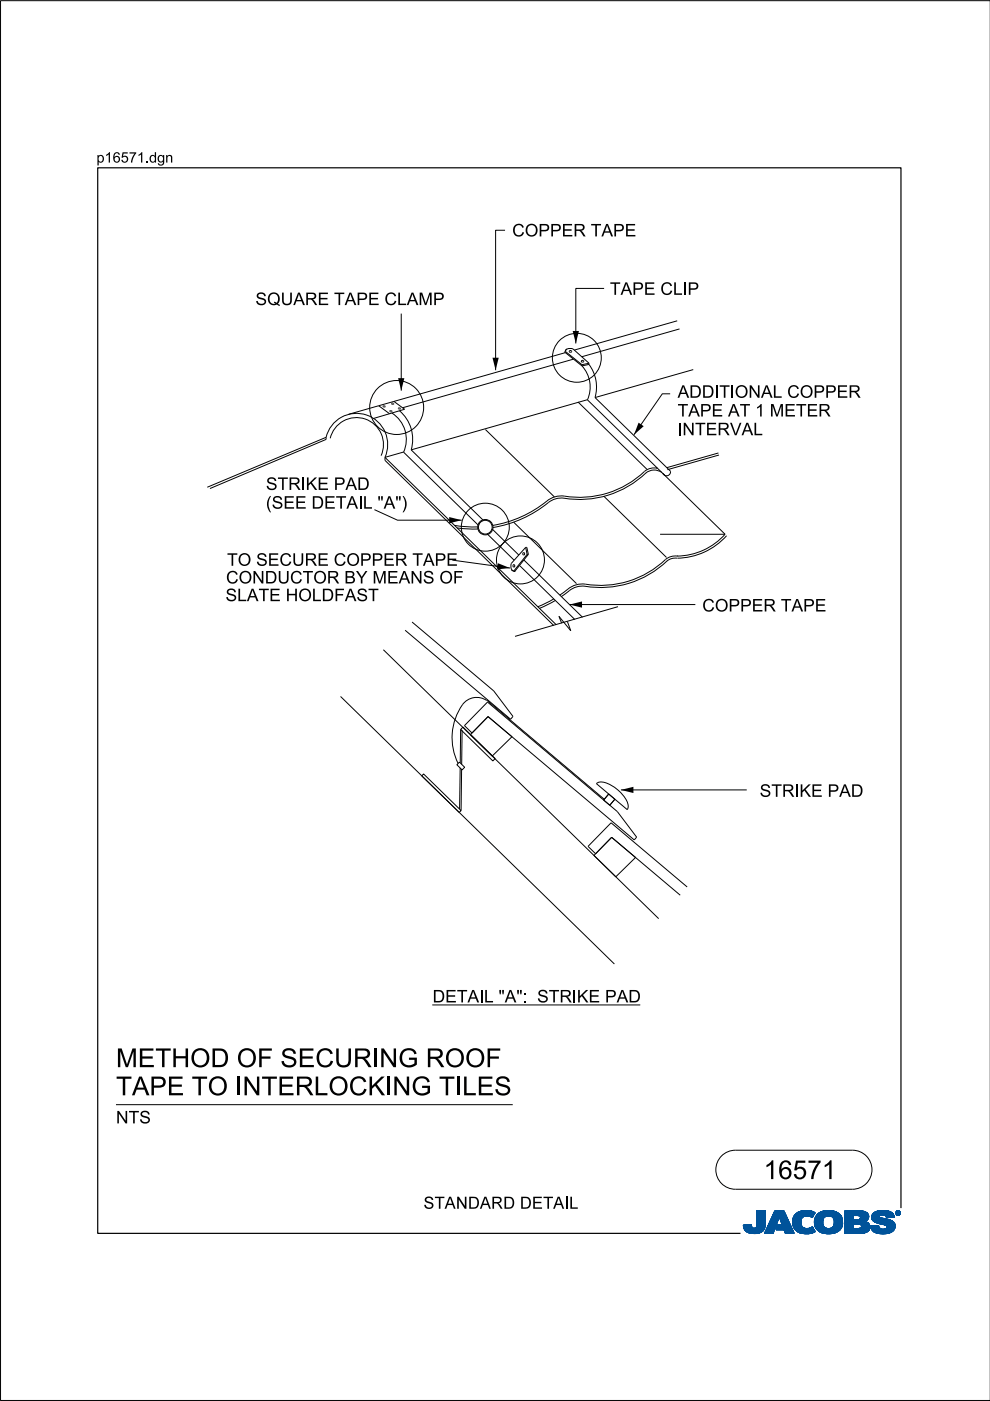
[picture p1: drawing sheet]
<svg xmlns="http://www.w3.org/2000/svg" width="210mm" height="297mm" viewBox="0 0 210 297" stroke-linecap="round" stroke-linejoin="round" font-family="sans-serif">
<defs><g id="words">
<g font-size="4">
<text x="24.6" y="226.3">M</text>
<text x="29.2" y="226.3">ETH</text>
<text x="40.3" y="226.3">OD OF SECURI</text>
<text x="80.4" y="226.3">N</text>
<text x="84.4" y="226.3">G ROOF</text>
<text x="24.6" y="232.2">TAPE TO I</text>
<text x="51.4" y="232.2">N</text>
<text x="55.4" y="232.2">TERLOCKI</text>
<text x="83.2" y="232.2">N</text>
<text x="87.2" y="232.2">G TIES</text>
<text x="98" y="232.2">L</text>
<text x="161.9" y="250">16571</text>
</g>
<g font-size="2.6">
<text x="108.6" y="50.1">COPPER TAPE</text>
<text x="54.2" y="64.7">SQUARE TAPE CLAM</text>
<text x="91.8" y="64.7">P</text>
<text x="129.3" y="62.5">TAPE CLI</text>
<text x="145.8" y="62.5">P</text>
<text x="143.7" y="88.3">TAPE AT 1M</text>
<text x="143.7" y="84.3">ADDI</text>
<text x="152.5" y="84.3">TI</text>
<text x="155.8" y="84.3">ON</text>
<text x="161.3" y="84.3">ALCOPPER</text>
<text x="166.3" y="88.3">ETER</text>
<text x="143.7" y="92.3">I</text>
<text x="147.4" y="92.3">TERVAL</text>
<text x="56.4" y="107.8">(</text>
<text x="56.4" y="103.9">STRI</text>
<text x="57.6" y="107.8">SEE DETAI</text>
<text x="64.8" y="103.9">KE PAD</text>
<text x="76.9" y="107.8">L&quot;</text>
<text x="81.3" y="107.8">A&quot;</text>
<text x="85.1" y="107.8">)</text>
<text x="48.1" y="120">TO SECURE COPPER TAPE</text>
<text x="47.9" y="123.7">CON</text>
<text x="56.1" y="123.7">DUCTOR BY M</text>
<text x="82.1" y="123.7">EAN</text>
<text x="89.7" y="123.7">S OF</text>
<text x="47.8" y="127.5">SLATE H</text>
<text x="63.2" y="127.5">OLDFAST</text>
<text x="148.9" y="129.6">COPPER TAPE</text>
<text x="161.1" y="168.9">STRI</text>
<text x="169.5" y="168.9">KE PAD</text>
<text x="91.7" y="212.5">DETAI</text>
<text x="102.6" y="212.5">L&quot;</text>
<text x="107" y="212.5">A&quot;</text>
<text x="110.8" y="212.5">:STRI</text>
<text x="122.3" y="212.5">KE PAD</text>
<text x="24.6" y="238.2">N</text>
<text x="27.3" y="238.2">TS</text>
<text x="89.8" y="256.3">STAN</text>
<text x="99.2" y="256.3">DARD DETAI</text>
<text x="120.6" y="256.3">L</text>
</g>
<g font-size="2.2">
<text x="20.5" y="34.5">p16571.</text>
<text x="31.6" y="34.5">dgn</text>
</g>
</g></defs>
<g fill="none" stroke="#00539a" stroke-width=".21">
<path d="M157.6 259.8h1.7M157.6 259.9h1.7M157.6 259.9l1.7 .1M157.6 260h1.8M158.1 259.7h1.2M159.3 259.7h-1.7l.1 .7M159.3 259.7h-.9M159.3 259.7l.1 .3M159.4 260l.1 .3M160.4 260l-.2 .3h2M160.5 259.6h1.8M160.5 259.6l-.1 .4"/>
<path d="M160.5 259.7h1.8M160.5 256.7v2.9M160.5 256.9h1.8M160.5 257.5h1.8M160.5 256.7h1.8v2.7M160.5 256.8h1.8M160.5 256.8l1.8 .1M160.5 256.9l1.8 .1M160.5 257h1.8M160.5 257.1h1.8M160.5 257.2h1.8M160.5 257.2l1.8 .1"/>
<path d="M160.5 257.3h1.8M160.5 257.4h1.8M160.5 257.4l1.8 .1M160.5 257.6h1.8M160.5 257.6l1.8 .1M160.5 257.7h1.8M160.5 257.8h1.8M160.5 257.9h1.8M160.5 258h1.8M160.5 258.1h1.8M160.5 258.1l1.8 .1M160.5 258.2h1.8"/>
<path d="M160.5 258.3h1.8M160.5 258.3l1.8 .1M160.5 258.4h1.8M160.5 258.5h1.8M160.5 258.5l1.8 .1M160.5 258.6h1.8M160.5 258.6l1.8 .1M160.5 258.7h1.8M160.5 258.8h1.8M160.5 258.9h1.8M160.5 259h1.8M160.5 259.1h1.8"/>
<path d="M160.5 259.2h1.8M160.5 259.3h1.8M160.5 259.8h1.8M162.2 260h-1.8M162.2 259.9v.3M162.2 259.9h-1.8M162.2 259.8h-1.7M162.3 259.4l-.1 .5M162.3 259.4v-2.7h-1.8v2.9M162.3 259.5h-1.8M162.3 259.6h-1.8M162.3 256.7l-1.8 .1"/>
<path d="M162.3 259.4h-1.8M163.7 258.1h3.1M163.7 258h3.1M163.7 257.9h3M163.8 257.8h2.9M163.8 257.7h2.9M163.8 257.7h2.8M163.9 257.6h2.7M163.9 257.5h2.7M164 257.4h2.5M164 257.3h2.5M164.1 257.2h2.3"/>
<path d="M164.1 257.1h2.3M164.1 257h2.3M164.2 257h2.1M164.2 256.9h2.1M164.2 256.8h2.1M164.3 256.7h1.9l2.2 4.8h-1.9l-.3-.8h-1.7l.4-1h1l-.7-1.7-1.3 3.5h-1.8zM164.5 260h-1.7M164.5 259.9l-1.7 .1M164.5 259.9h-1.7M164.5 259.8l-1.7 .1M164.6 259.8h-1.7M164.6 259.7l-1.7 .1"/>
<path d="M164.6 259.7h-1.7M164.6 259.6h-1.7M164.6 259.5l-1.6 .1M164.7 259.5h-1.7M164.7 259.4l-1.7 .1M164.7 259.4h-1.7M164.7 259.3l-1.6 .1M164.7 259.3h-1.6M164.8 259.2l-1.7 .1M164.8 259.2h-1.7M164.8 259.1l-1.6 .1M164.8 260h2.9"/>
<path d="M164.8 259.1h-1.6M164.8 259.9h2.9M164.8 259l-1.6 .1M164.9 259.9h2.7M164.9 259h-1.7M164.9 259.8h2.7M164.9 258.9h-1.6M164.9 258.8h-1.6M164.9 259.7h2.7M164.9 259.7l-.4 1 3.6 .1M165 258.7h-1.6M165 258.6l-1.6 .1"/>
<path d="M165 258.6h-1.6M165 258.5l-1.6 .1M165 258.5h-1.6M165.1 258.4l-1.6 .1M165.1 258.4h-1.6M165.1 258.3l-1.6 .1M165.1 258.3h-1.6M165.1 258.2l-1.5 .1M165.1 258.2h-1.5M165.2 258.1l-1.6 .1M165.2 258.1h-1.6M165.2 258l.7 1.7h-1"/>
<path d="M165.2 258l.7 1.7M165.3 258.1h1.5M165.3 258.1l1.6 .1M165.3 258.2h1.6M165.3 258.2l1.6 .1M165.3 258.3h1.6M165.4 258.3l1.6 .1M165.4 258.4h1.6M165.4 258.4l1.6 .1M165.4 258.5h1.6M165.4 258.5l1.7 .1M165.4 258.6h1.7"/>
<path d="M165.5 258.6l1.6 .1M165.5 258.7h1.6M165.5 258.8h1.7M165.5 258.9h1.7M165.6 258.9h1.6M165.6 259h1.7M165.6 259l1.7 .1M165.6 259.1h1.7M165.6 259.1l1.7 .1M165.7 259.2h1.7M165.7 259.2l1.7 .1M165.7 259.3h1.7"/>
<path d="M165.7 259.3l1.7 .1M165.7 259.4h1.7M165.8 259.4l1.7 .1M165.8 259.5h1.7M165.8 259.5l1.7 .1M165.8 259.6h1.7M166.2 256.7l2.2 4.8M166.2 256.8l-1.9-.1-2.2 4.8h1.8l1.3-3.5M168 258.9l.4 1.5M168 258.9h1.8M168 259h1.8M168 259.1h1.8"/>
<path d="M168 259.2h1.8M168 259.2l1.8 .1M168 259.3h1.8M168 259.3l1.8 .1M168.1 259.4h1.8M168.1 259.5h1.7M168.1 259.4l1.7 .1M168.1 259.5l1.8 .1M168.1 259.6h1.8M168.1 259.7h1.8M168.1 259.7l1.8 .1M168.1 259.8h1.8"/>
<path d="M168.1 259.8l1.8 .1M168.2 260h1.8M168.2 259.9h1.8M168.3 258l-.3 .9M168.9 257.3l-.6 .7M169.1 257.1h3.6M169.2 257h3.4M169.4 256.9h3.1M169.5 256.9h2.9M169.8 256.8h2.4M169.8 259.1a1.33 1.33 0 0 0 .8 1.4 1.33 1.33 0 0 0 1.5-.3l.2-.1M169.8 259.1h-1.8"/>
<path d="M169.8 259l-1.8 .1M169.9 258.8l-1.9 .1M169.9 258.8h-1.9M169.9 258.7h-1.9M169.9 258.6h-1.8M169.9 258.6l-1.9 .1M169.9 258.5l-1.8 .1M169.9 258.5h-1.8M169.9 258.4l-1.8 .1M170 258.4h-1.9M170 258.4l-.2 .7M170 258.3l-1.8 .1"/>
<path d="M170 258.3h-1.8M170 258.2l-1.8 .1M170.1 258.2h-1.9M170.1 258.1l-.1 .3M170.1 258.1l-1.9 .1M170.2 258.1h-2M170.3 258h-2.1M170.3 256.7l-1.4 .5M170.3 256.7h1.5M170.3 256.7a4 4 0 0 1 2.5 .4M170.4 258h-2.1M170.4 257.9h-2.1"/>
<path d="M170.6 257.8l-2.3 .1M170.6 257.9l-.5 .2M170.8 257.8h-2.5M171.4 257.8h1M171.5 256.7l-1.7 .1M171.5 256.7l.6 .1M171.7 257.8h.7M171.8 257.9h.6M171.9 258h.4M172.1 258.1h.2M172.2 258.1h.1M172.3 258h-.3"/>
<path d="M172.4 257.7l-4 .1M172.5 257.7h-4.1M172.5 257.6l-4 .1M172.5 257.6h-4M172.6 257h-3.3M172.6 257.5l-4.1 .1M172.6 257.5h-4M172.6 257.4l-4 .1M172.7 257.4h-4M172.7 259h1.8M172.7 259.2h1.8M172.7 259.3h1.8"/>
<path d="M172.7 259.3l1.8 .1M172.7 259.4h1.8M172.7 257.3l-3.9 .1M172.7 259.5h1.8M172.7 259.5l1.8 .1M172.7 259.6h1.8M172.7 259.7h1.8M172.7 258.6h1.8M172.7 257.3h-3.9M172.8 259.8h1.8M172.8 257.2l-3.9 .1M172.8 259.9h1.8"/>
<path d="M172.8 259.9l.3 .6M172.8 259.8l1.8 .1M172.8 259.9l1.8 .1M172.8 257.2h-3.9M172.8 260h1.8M172.8 257.1l-.6 1.1a1.75 1.75 0 0 0-1.6-.3M172.9 257.1l-3.9 .1M173 257.8l-.3 1.3h1.8M173 257.8h5.3M173.1 257.7h5.2M173.1 257.7h5.1M173.1 257.6h5.1"/>
<path d="M173.2 257.6h4.9M173.2 257.5h4.8M173.4 257.4h4.6M173.4 257.4h4.5M173.5 257.3h4.4M173.6 257.2l4.2 .1M173.6 257.2h4.1M173.7 257.1l4 .1M173.8 257.1h3.8M173.9 257h3.5M174 257h3.3M174.1 256.9h3.2"/>
<path d="M174.2 256.9h2.8M174.4 256.8h2.6M174.5 259h-1.8M174.5 259.2a1.15 1.15 0 0 0 1.3 1.3M174.5 259.2l-1.8-.1 .1 .8M174.5 258.9l-1.8 .1M174.5 258.9h-1.8M174.5 258.8l-1.8 .1M174.5 258.7l-1.8 .1M174.5 258.7h-1.8M174.5 258.6l-1.8 .1M174.5 258.5l-1.8 .1"/>
<path d="M174.6 258.5h-1.9M174.6 256.8h1.9M174.6 258.4l-.1 .8M174.6 258.4h-1.8M174.6 258.4l-1.9 .1M174.6 258.3l-1.8 .1M174.6 258.3h-1.8M174.7 258.2h-1.9M174.7 258.1l-.1 .3M174.8 258.1l-2 .1M174.8 258.1h-1.9M174.9 256.7a3.2 3.2 0 0 1 3.6 1.4l.1 .8-.1 1.1"/>
<path d="M174.9 258l-1.9 .1M175 258h-2M175.1 257.9l-.4 .2M175.1 257.9h-2.1M175.2 257.9h-2.2M175.5 256.7h.7M175.7 257.8l-.6 .1M175.7 257.8l.6 .1M175.7 257.8h-2.7M176 257.8h2.4M176.2 257.9h2.2M176.3 257.9l.5 .5"/>
<path d="M176.4 258h2M176.4 256.7h-1.5a2.68 2.68 0 0 0-1.9 1.1M176.5 258l2 .1M176.5 258.1h2M176.6 258.1h1.9M176.6 258.2h1.9M176.7 258.2l1.8 .1M176.7 258.3h1.8M176.7 258.3l1.9 .1M176.7 259.9h1.8M176.7 258.4h1.9M176.8 258.4l.1 .5"/>
<path d="M176.8 258.4l1.8 .1M176.8 258.5h1.8M176.8 258.6h1.8M176.9 258.8h1.7M176.9 258.8l1.8 .1M176.9 258.7h1.7M176.9 259.4h1.8M176.9 259.2l1.8 .1M176.9 259.1h1.8M176.9 259.2h1.8M176.9 258.9v.3M176.9 259.2a1.11 1.11 0 0 1-1.1 1.3"/>
<path d="M176.9 259h1.8M176.9 258.9h1.8M176.9 259.3h1.8M176.9 259.3l1.8 .1M178 257.4l-4.7 .1M178.4 257.9h-2.1l.5 .5M178.5 259.7l-1.7 .1M178.5 259.8l-1.8 .1M178.5 259.8h-1.7M178.5 260l-.2 .5M178.5 259.9l-1.8 .1M178.5 260h-1.8"/>
<path d="M178.6 259.7h-1.8M178.6 258.5l-1.8 .1M178.6 259.6h-1.8M178.6 259.5l-1.8 .1M178.6 259.5h-1.8M178.7 259.4h-1.8M179.1 259.7h1.8M179.1 259.5h5.2M179.1 256.9h4.4M179.1 257.5h5M179.1 256.8h4M179.1 256.8h3.4"/>
<path d="M179.1 257h4.5M179.1 257.1h4.7M179.1 257.1l4.7 .1M179.1 257.2h4.8M179.1 257.2l4.8 .1M179.1 257.3h4.8M179.1 257.3l4.9 .1M179.1 257.4h4.9M179.1 257.4l5 .1M179.1 257.6h5M179.1 257.6l5 .1M179.1 257.7h5"/>
<path d="M179.1 257.7l1.8 .1M179.1 257.8h1.8M179.1 257.9h1.8M179.1 258h1.8M179.1 258.1h1.8M179.1 258.2h1.8M179.1 258.3h1.8M179.1 258.4h1.8M179.1 258.5h1.8M179.1 258.5l1.8 .1M179.1 258.6h4.8M179.1 258.7h4.7"/>
<path d="M179.1 258.7h4.6M179.1 258.8h4.5M179.1 258.9h4.5M179.1 258.9h4.3M179.1 259h4.4M179.1 259l4.5 .1M179.1 259.1h4.6M179.1 259.1l4.7 .1M179.1 259.2h4.8M179.1 259.2l4.9 .1M179.1 259.3h5M179.1 259.3l5.1 .1"/>
<path d="M179.1 259.4h5.1M179.1 259.4l5.1 .1M179.1 259.5l1.8 .1M179.1 259.6h1.8M179.1 259.8h1.8M179.1 259.9h1.8M179.1 260h1.8M180.9 257.7v.9M181.8 259.5h-.9v1v-1M181.8 259.5h.2M181.8 259.5l.8 .3M182.1 257.7l2.1 .1"/>
<path d="M182.2 257.8h2M182.2 259.5l2.1 .1M182.3 258.5h1.7M182.3 258.5l-1.4 .1M182.3 257.9h1.9M182.4 257.9h1.8M182.4 257.9v.1M182.4 257.9l-.4-.2h-1.1v.9M182.4 258h1.8M182.4 258v.3M182.4 258.3l-.1 .2M182.4 259.6h1.9"/>
<path d="M182.4 258.1h1.8M182.4 258.1l1.8 .1M182.4 258.2h1.8M182.5 259.7h1.9M182.5 256.9l1.1 .1M182.5 259.7l1.9 .1M182.6 259.8h1.8M182.6 259.8v.4l-.2 .2M182.7 259.9h1.7M182.9 256.8h-3.8v4.7M183.3 256.9l-4.2-.1v4.7M183.6 257l.4 .4"/>
<path d="M183.9 259.2l.2 .2M184 258.5l-2.1 .1M184 258.5h-1.8M184 257.4l.1 .2M184.1 258.4l-.8 .6 .6 .2M184.1 258.4h-1.8M184.1 258.3l-1.7 .1M184.1 258.3h-1.7M184.1 257.6l.1 .6M184.1 258.2l-1.7 .1M184.1 259.4l.3 .5v.6M184.2 258.2l-.1 .2"/>
<path d="M184.2 258h-1.8M184.4 259.9h-1.7M184.5 260h-1.8M184.6 259.9v.2M184.6 259.9h1.7M184.6 260h1.7M184.8 258.1h1.7M184.8 258l.2 .7M184.8 258h1.7M184.8 258.3h2.5M184.8 258.3l2.8 .1M184.8 258.1l1.8 .1"/>
<path d="M184.8 258.2h2M184.8 258.4h3M184.8 258.4l3.2 .1M184.9 258.2l2.1 .1M184.9 257.6h4.6M184.9 258.5h3.4M184.9 258.5l3.6 .1M184.9 258.6h3.7M184.9 257.5h4.5M185 257.5h4.4M185 258.6l3.7 .1M185 258.7h3.9"/>
<path d="M185 258.7l.6 .4M185 257.4h4.3M185 257.4h4.4M185.1 258.7l3.9 .1M185.1 258.8h.7M185.1 257.3h4.1M185.2 258.9h.6M185.2 258.9l4.1 .1M185.3 257.2h3.9M185.3 259h4M185.3 257.1l3.8 .1M185.4 257.1h3.7"/>
<path d="M185.4 259l4 .1M185.5 257h3.5M185.5 259.1h4M185.6 259.1l3.9 .1M185.6 259.1l.5 .2M185.7 259.2h3.9M185.7 256.9h3M185.8 259.2l3.8 .1M185.8 258.9h3.4M185.9 258.8h3.2M185.9 256.8h2.7M185.9 256.8l-.8 .5-.3 .7"/>
<path d="M185.9 256.8l.7-.1a3.3 3.3 0 0 1 2.7 .6h-4.2M186 259.3h3.6M186.1 256.8h2.3M186.1 259.4h3.6M186.1 259.3l1.5 .4 .4 .2M186.3 259.8l-.5 .1M186.3 259.8l-1.7 .1M186.3 259.8v.3M186.3 259.4h3.4M186.4 257.9h-1.6M186.4 257.9l.1 .1M186.5 257.9h-1.7"/>
<path d="M186.5 257.8h-1.7M186.5 258v.1M186.5 257.8l-.1 .1M186.5 257.7h-1.6M186.5 259.4l3.2 .1M186.5 258.1l.1 .1M186.6 257.6l-1.7 .1M186.6 258.2l.4 .1M186.7 256.7h.8M186.7 259.5h3M186.9 257.6h-2M186.9 259.5l2.9 .1"/>
<path d="M187 258.3l1.7 .4 .9 .6M187.2 259.6h2.6M187.3 257.6h2.2M187.4 259.7h2.4M187.6 257.6l1.9 .1M187.6 259.7h2.2M187.6 257.7h2M187.7 257.7a1.07 1.07 0 0 0-1.2 .1M187.7 257.7l.1 .1M187.7 257.8h1.9M187.8 257.8h1.7M187.8 256.7h-1.3"/>
<path d="M187.8 257.8l.1 .4M187.8 257.9h1.7M187.8 257.9h1.8M187.9 258h1.7M187.9 258l1.7 .1M187.9 258.1h1.1M187.9 258.1h1.7M187.9 259.9h1.9M188 259.9l.1 .2M188 260h1.8M188.1 257h-2.6M188.2 257h.6"/>
<path d="M188.7 256.9h-2.9M189.3 257.3l.3 .8-1.7 .1M189.6 259.3l.2 .4v.6M189.8 259.9l-1.8 .1M189.8 259.8h-2.1M189.8 259.8h-1.9M189.9 257.2v.1M189.9 257.1h.1M189.9 257.2h.1M189.9 257.3h.1M189.9 257.3l.2 .3M190 257.4h.1"/>
<path d="M190 257.4l.1 .1M190 257.5h.2M190 257.2v.1M190 257.2l.2 .3M190 257.3l.2 .2M190 257.1h-.1M190 257h-.1M190.1 257h-.2M190.1 257.5l.2 .1M190.1 256.9h-.1M190.1 257.6h.6M190.2 256.8l-.1 .1"/>
<path d="M190.2 257.5l.2 .1M190.2 257.5l-.1 .1M190.2 257.6h.4M190.2 256.9h.4M190.2 256.9h.4l-.1 .3 .2 .3-.3-.3-.2 .3zM190.2 256.9v.6l.1-.3 .3 .3M190.2 257h.4M190.2 257.1h.1M190.2 257.1h.5M190.2 257.2h.5M190.2 257.2l.3 .1M190.2 257.3h.1"/>
<path d="M190.2 257.4h.1M190.2 257.4l.1 .1M190.2 256.8h-.1M190.3 257h.2v.1l-.2 .1zM190.3 257v.2M190.3 257h-.1M190.4 257.2l.2 .3M190.4 257.6h.1M190.4 256.8h-.2l-.2 .4M190.4 256.7a.5 .5 0 0 1 .5 .5 .5 .5 0 0 1-.5 .5M190.4 256.8l.4 .2v.2M190.4 256.7a.5 .5 0 0 0-.5 .5 .5 .5 0 0 0 .5 .5l-.3-.1"/>
<path d="M190.4 256.8l.3 .1 .1 .3M190.4 256.7l-.4 .2-.1 .3M190.4 256.7v.1M190.4 257.6v.1M190.4 256.7l.3 .1 .2 .4M190.4 257h-.1l.1 .2M190.4 257l.2 .1-.2 .1M190.4 257h.1M190.5 257.3h.1M190.5 257.3l.1 .1M190.5 257.2l.2 .3M190.5 257.4h.1"/>
<path d="M190.5 257.1h.2M190.5 257.4l.2 .1M190.5 257l-.1 .2M190.5 256.7h-.3M190.6 257.5h.2M190.6 256.8h.1M190.6 257.1l-.1 .1M190.7 257.1h-.1M190.7 257.1l-.2 .1M190.7 257.1l-.5-.2v.6l.1-.3M190.7 257h-.1M190.7 256.8l.1 .1"/>
<path d="M190.7 256.8h-.6M190.7 256.9h.2M190.8 257h.1M190.8 257.6h-.2M190.8 257.2v.2l-.4 .2M190.8 257.2l-.1 .3-.3 .1M190.8 257.1h.1M190.8 257.2h.1M190.9 257.4l-.2 .1M190.9 257.4h-.1M190.9 257.3l-.1 .1M190.9 257.3h-.1"/>
<path d="M190.9 257.2h.1M190.9 257.2l-.1 .3-.4 .2M190.9 257.1h-.1M157.7 260.1h1.7M157.7 260l1.7 .1M157.7 260.2h1.8M157.7 260.2l1.8 .1M157.7 260.3h1.8M157.7 260.3l1.9 .1M157.7 260.4h4.4M157.7 260.4l.4 .5M157.7 260.4l4.4 .1"/>
<path d="M157.8 260.5h4.3M157.8 260.6h4.3M157.8 260.7h4.2M157.9 260.7h4.1M157.9 260.8h4M158 260.8h3.9M158 260.9h3.9M158.1 260.9h3.3M158.1 261h3.6M158.2 261h3.5M158.3 261.1h3.2M158.4 261.2h3.1"/>
<path d="M158.5 261.2h2.9M158.6 261.3h2.7M158.7 261.4h2.4M158.8 261.4h2.1M159.1 261.5h1.6M159.5 260.3l.3 .1 .4-.1M159.7 261.5h.7M160.9 261.4h.1M161.5 260.9h.2M161.6 261.1h-3.3M162.1 260.3l-2 .1M162.2 260.2l-1.9 .1"/>
<path d="M162.2 260.2a2.25 2.25 0 0 1-2.8 1.3l-.9-.2-.4-.4M162.2 260.2h-1.9M162.2 260.1l-1.8 .1M162.2 260.1h-1.8M162.2 260l-1.8 .1M164 261.4h-1.9M164 261.3l-1.9 .1M164 261.3h-1.8M164 261.2l-1.8 .1M164 261.2h-1.8M164.1 261.1l-1.9 .1M164.1 261.1h-1.8"/>
<path d="M164.1 261l-1.8 .1M164.1 261h-1.8M164.1 260.9l-1.8 .1M164.2 260.9h-1.8M164.2 260.8l-1.8 .1M164.2 260.8h-1.8M164.2 260.7l-1.8 .1M164.2 260.7h-1.7M164.2 260.6l-1.7 .1M164.3 260.6h-1.8M164.3 260.5h-1.8M164.3 260.4l-1.7 .1"/>
<path d="M164.3 260.4h-1.7M164.3 260.3l-1.7 .1M164.4 260.3h-1.8M164.4 260.2l-1.7 .1M164.4 260.2h-1.7M164.4 260.1l-1.7 .1M164.4 260.1h-1.7M164.5 260l-1.8 .1M164.5 260.7h3.5M164.6 260.7h3.4M164.6 260.6h3.4M164.6 260.5h3.4"/>
<path d="M164.6 260.5h3.3M164.6 260.4h3.3M164.7 260.4h3.2M164.7 260.3h3.2M164.7 260.3h3.1M164.7 260.2h3.1M164.8 260.1h3M164.8 260.1h2.9M166.3 260.8h1.8M166.3 260.8l1.8 .1M166.3 260.9h1.8M166.3 260.9l1.8 .1"/>
<path d="M166.3 261h1.9M166.3 261l1.9 .1M166.4 261.1h1.8M166.4 261.1l1.8 .1M166.4 261.2h1.9M166.4 261.2l1.9 .1M166.4 261.3h1.9M166.5 261.3l1.8 .1M166.5 261.4h1.9M166.5 261.5h1.9M166.5 261.5l-.3-.8 .3 .8h1.9M168.2 260l1.9 .1"/>
<path d="M168.2 260.1h1.9M168.2 260.1l1.9 .1M168.2 260.2h2M168.3 260.2l2 .1M168.3 260.3h2.1M168.3 260.3l2.2 .1M168.3 260.4h2.5M168.4 260.4l.6 .7M168.4 260.4l4.1 .1M168.5 260.5h4M168.5 260.6h4M168.6 260.7h4"/>
<path d="M168.6 260.7l4 .1M168.7 260.8h3.9M168.7 260.8l4 .1M168.8 260.9h3.9M168.9 260.9l3.8 .1M168.9 261h3.9M169 261l3.8 .1M169 261.1h3.9M169 261.1a4.2 4.2 0 0 0 3.8 0M169.1 261.1h3.8M169.2 261.2h3.5M169.3 261.3h3.2"/>
<path d="M169.5 261.4h2.8M169.6 261.4h2.6M170 261.5h2M170.6 261.6h.4M171.5 260.4h.9M171.6 260.4h.8M171.8 261.5h-1.5M171.8 260.3h.6M172 260.3h.3M172 260.2h.3M172.1 260.2h.2M172.2 260.1h.1"/>
<path d="M172.3 260.1l.6 1M172.6 261.2l-3.3 .1M172.8 260.1h1.9M172.9 260.1l1.9 .1M172.9 260.2h1.9M172.9 260.2l2 .1M172.9 260.3h2.2M173 260.3l2.1 .1M173 260.4h2.4M173 260.4h5.3M173.1 260.5h5.2M173.1 260.5l.7 .6 .8 .4"/>
<path d="M173.1 260.6h5.2M173.2 260.6h5M173.3 260.7h4.9M173.3 260.7h4.8M173.3 260.8h4.7M173.4 260.9h4.5M173.5 260.9h4.4M173.5 261h4.3M173.6 261h4.2M173.7 261.1h4M173.8 261.1h3.8M173.8 261.2h3.7"/>
<path d="M174 261.2h3.4M174.2 261.4h2.9M174.3 261.4h2.7M175.1 261.5h1.4M175.3 261.6h.4M176.6 260.2h1.9M177 261.4l-1 .2-1.4-.1h2.2M177.3 261.3h-3.3M178.1 260.8h-4.8M178.3 260.5l-.6 .6-.7 .3M178.3 260.4h-2.2M178.4 260.3l-2.2 .1"/>
<path d="M178.4 260.3h-2l-.6 .2M178.5 260.2l-2.1 .1M178.5 260.2h-2M178.5 260.1h-1.9M178.5 260l-1.9 .1M179.1 261.5h3.4M179.1 260.1h1.8M179.1 260.1l1.8 .1M179.1 260.2h1.8M179.1 260.2l1.8 .1M179.1 260.3h1.8M179.1 260.4h1.8"/>
<path d="M182.3 260.4h2.1M182.4 260.4h2M182.4 260.4l-.6 .1M183.1 261.4l-4 .1M183.4 261.3l-4.3 .1M183.5 261.3h-4.4M183.7 261.3h-.1M183.7 261.2l-4.6 .1M183.8 261.2h-4.7M183.9 261.1l-4.8 .1M184 261.1h-4.9M184 261l-4.9 .1"/>
<path d="M184.1 261l-.8 .4-1.1 .1M184.1 261h-5M184.1 260.9l-5 .1M184.2 260.9h-5.1M184.2 260.8l-5.1 .1M184.3 260.8h-5.2M184.3 260.7l-5.2 .1M184.3 260.7h-5.2M184.4 260.6l-5.3 .1M184.4 260.6h-5.3M184.4 260.5h-5.3M184.4 260.5l-.3 .5"/>
<path d="M184.4 260.4l-5.3 .1M184.5 260l-1.8 .1M184.5 260.2l-2 .1M184.5 260.3h-2M184.5 260.1h-1.9M184.5 260.2h-1.9M184.6 260l1.7 .1M184.6 260.1l.1 .3M184.6 260.1h1.8M184.6 260.2h1.8M184.6 260.1l1.8 .1M184.6 260.2l1.8 .1"/>
<path d="M184.7 260.3h1.8M184.7 260.3l1.8 .1M184.7 260.4a2.52 2.52 0 0 0 2.7 1.2M184.7 260.4h1.9M184.7 260.5h2M184.7 260.5h2.1M184.8 260.6h2.1M184.8 260.6h4.8M184.8 260.7h4.7M184.9 260.8h4.6M184.9 260.8h4.5M185 260.9h4.4"/>
<path d="M185.1 260.9h4.3M185.1 261h4.3M185.2 261.1h4M185.2 261.1h3.9M185.3 261.2h3.7M185.4 261.2h3.5M185.5 261.3h3.4M185.7 261.3h3.1M185.8 261.4h2.7M185.9 261.5h2.4M186.3 260.1a1.08 1.08 0 0 0 1.4 .5M186.4 261.5h1.6"/>
<path d="M186.6 261.6h.9M188 260.4h1.8M188 260.4l-.3 .2M188.1 260.3h1.7M188.1 260.1l-.1 .3M188.1 260.2h1.7M188.3 261.5l-.9 .1M188.9 261.3l-.6 .2M189.3 261.1h-4.1M189.4 260.9l-.5 .4M189.6 260.7h-4.8M189.7 260.6h-2"/>
<path d="M189.7 260.5h-1.9M189.7 260.5h-1.8M189.7 260.4h-1.7M189.7 260.3h-1.6M189.8 260.2h-1.7M189.8 260.3l-.4 .6M189.8 260.1h-1.7M189.8 260h-1.7"/>
<circle cx="190.4" cy="257.2" r=".51"/>
<circle cx="190.4" cy="257.2" r=".42"/>
</g>
<g fill="none" stroke="#000" stroke-width=".21">
<path d="M210 .1h-209.9v296.8h209.9M107.1 48.8h-2v29.7M85.1 66.5v16.3M119.8 74.7l3.6 2.9M119.9 74.8l-46 13M120.2 74l.7-.1 .6 .1 3.4 3M120.2 74l-.3 .3-.1 .5M120.2 74l-.2 .1-.1 .4 3.5 2.8M120.7 74.5l.2-.2 .3 .2-.3 .2zM121.6 76.1l-36.2 10.4M123.4 77.6a6.6 6.6 0 0 1 1.2 7.2M123.4 77.3v.3"/>
<path d="M124.9 77.3a8 8 0 0 1 1.3 7M124.9 77l-1.5 .3M124.9 77.3l-1.5 .3M124.9 77v.3M128.1 61.2h-6v11.6M143.6 68l-21.8 6.2M144.1 69.7l-20.8 5.9M147 78.4l-20.8 5.9M69.1 92.7l-25.2 10.6M69.1 92.7v.5l-24.6 10.4M69.1 92.7a6.6 6.6 0 0 1 8.6-4.7 6.6 6.6 0 0 1 3.9 9l36.3 35.5M70 92.9a5.7 5.7 0 0 1 7.4-4.1 5.7 5.7 0 0 1 3.4 7.8"/>
<path d="M80.3 86l2.3 1.7M81.2 86.1v.1M81.2 86.2h.1M81.2 86.1h.1M81.2 86.2l.1 .1M81.3 86.3h.1M81.3 86.3h.3M81.5 86l-.3 .1M81.5 86h.1M81.5 86l.2 .2M81.6 86.3h.1M81.7 86.2l-.1 .1"/>
<path d="M81.7 86.2h.1M82.6 87.2h.1M82.6 87.1v.1M82.7 87.2h.1M82.7 87.1h.1M82.7 87.2v.1M82.7 87.3h.1M82.8 87l-.1 .1M82.8 87l.2 .1M82.8 87.3h.1M83 87.1h.1M83 85.6h.1"/>
<path d="M83 85.5v.1M83 85.6v.1M83 87.3h-.2M83 85.5h.1M83 85.7h.1M83.1 85.5h-.1M83.1 85.7h.1M83.1 87.3h-.1M83.1 87.1v.1M83.1 85.5h.1M83.1 87.6a6.6 6.6 0 0 1 2.5 8.3l15.7 15.4M83.1 87.3h.1"/>
<path d="M83.1 87.2v.1M83.1 87.2h.1M83.1 85.5h.3M83.4 85.5h.1M83.5 85.6h.1M83.5 85.7h-.4M83.5 85.6v.1M83.5 85.1l2.3 1.7-6.6 1.9M84.5 86.6h.1M84.5 86.5v.1M84.5 86.6v.1M84.5 86.5h.1"/>
<path d="M84.5 86.7h.1M84.5 86.7h.3M84.6 86.5h-.1M84.6 86.5h.1M84.6 86.5h.2M84.7 87.1a8 8 0 0 1 2.5 8.3M84.8 86.5h.1M84.9 86.7h-.1M84.9 86.5v.1M84.9 86.6h.1M84.9 86.7h.1M84.9 86.6v.1"/>
<path d="M85.6 95.8l-4 1.2v.6l35.8 35M102.9 91.1l14.7 14.3M122.6 85.2l14.6 14.3M124.6 84.8l16.3 16M124.6 84.7l-37.4 10.7 15.2 14.8M126.2 84.3l16 15.6a.84 .84 0 0 1-.6 .9 .84 .84 0 0 1-1-.4M139.3 99.2h-.2M139.4 99.3h-1.4a3.9 3.9 0 0 0-2 1.3 20.3 20.3 0 0 1-16.9 4.5l-1.7 .3-1.4 .8M142.1 83.5h-1.7l-6 8.7M152.3 96l-10.9 3.2M152.4 96.5l-10.9 3.1M79.4 108.1l4.9 2.2h13.6"/>
<path d="M95.9 118.8l12.2 1.6M96.4 111.4l2.7 .3h2.1M96.9 111.9l4.4 .3M103.4 113.3l5.6 5.5M104.5 112.3l5.5 5.4M108.9 110.7l13.3 13M110.2 120l11.7 11.3M111.1 118.7l12.4 12.2M111.4 116.1l.4 1.4M111.4 116.1l-3 3.3-.1 .7 .1 .6M111.4 116.1h.3l.3 1.4-2.9 3.7M111.8 117.5l.2 .1"/>
<path d="M111.8 117.5l-2.8 3.5-.4-.1-.2-.2M115.9 106.2a24.6 24.6 0 0 1-11.4 5.2M128.1 105.2l13.2 13M140 113.3h13.7M140.3 100.2a2.92 2.92 0 0 0-4 .7 20.7 20.7 0 0 1-17.3 4.7 5.3 5.3 0 0 0-3.7 1.7 25.1 25.1 0 0 1-10.8 4.5M140.5 100.3l13.2 13M143.5 118.3l-.9 .1a3.4 3.4 0 0 0-1.9 1.2 20.7 20.7 0 0 1-17.3 4.7 6.4 6.4 0 0 0-4 2l-.4 .2M143.6 117.9a3.5 3.5 0 0 0-3.2 1.3 20.3 20.3 0 0 1-16.9 4.6 6.9 6.9 0 0 0-4.5 2.1l-.3 .3M143.8 117.9h-.2M153.7 113.3a13.9 13.9 0 0 1-10.1 4.6M154.1 113.6a14.4 14.4 0 0 1-10.5 4.7M81.3 137.8l58.4 57"/>
<path d="M87.4 131.9l17.3 14.6 4.1 5.4-.5 .6-22.4-18.9M108.4 120.7l.4 .4 .4 .1M117.4 127l-3.4 1.6M117.7 127.3l-3.3 1.7M120.3 131.8l.7 1.9-2.5-3 .6 1.4M120.8 128.2h26.6M131 128.6l-21.8 6.3M72.2 147.7l58.1 56.7M97.7 154.7l-.1 7M98 154.8l-.1 7.3M98.2 154.2l6.8 6.6-.5 .5-6.8-6.6zM103.2 148.5a3.8 3.8 0 0 0-5.6 1.6 12.2 12.2 0 0 0-.5 11.8"/>
<path d="M103.2 148.5l24.9 21M103.4 148.9l27.5 23.2 4.1 5.4-.5 .6-31-26.2-3.4 3.5-1.6-1.6zM103.5 151.9l5 4.3-4.1 4.1-4.7-4.5zM89.8 164.1l8 7.8-.4 .4-8-7.8zM97.4 161.6l1.1 1.1-.5 .5-1.1-1.1zM97.6 162.8l-.2 8.7M97.9 163.1l-.1 8.8M126.5 166.2a2.79 2.79 0 0 1 3.1 .3 6.7 6.7 0 0 1 3.6 4.6l-.2 .6zM129.1 168.3l1.3 1.2-1.1 1.2-1.3-1.1zM129.1 168.3l-1.1 1.3M129.7 177.5l5.1 4.3-4.2 4.1-4.7-4.5zM129.7 177.5l-3.4 3.5-1.6-1.6 4.9-5 16.1 13.7"/>
<path d="M129.7 177.5l14.5 12.3M130.3 169.5l-1 1.2M131.6 167.5h26.7M91.7 213.1h44M24.6 234.2h84.1M153 245.1l1.3-.9 1.6-.3h24.8a4.1 4.1 0 0 1 4.2 4.1 4.1 4.1 0 0 1-4.2 4.1h-24.8a4.1 4.1 0 0 1-3.8-2.5 4.1 4.1 0 0 1 .9-4.5z"/>
<circle cx="122.3" cy="75.9" r="5.2"/>
<circle cx="123.5" cy="76.6" r=".24"/>
<circle cx="84.1" cy="86.4" r="5.7"/>
<circle cx="102.9" cy="111.8" r="1.46"/>
<circle cx="102.9" cy="111.8" r="5.1"/>
<circle cx="102.9" cy="111.8" r="1.63"/>
<circle cx="110.4" cy="118.7" r="5.1"/>
<circle cx="111" cy="117.4" r=".24"/>
<circle cx="109" cy="120" r=".24"/>
</g>
<path d="M104.4 75.8h1.3l-.6 2.7zM121.4 70.2h1.3l-.6 2.6zM84.4 80.2h1.3l-.6 2.6zM135.4 89.6l1.1 .8-2.1 1.8zM95.2 109.6l2.7 .7-2.7 .6zM105.6 119.4l2.5 1-2.7 .3zM120.8 128.2l2.6-.7v1.3zM131.7 167.5l2.6-.7v1.3z" fill="#000"/>
<path d="M191 256.1v-220.5h-170.3v225.9h136.3" fill="none" stroke="#000" stroke-width=".25"/>
<use href="#words"/>
</svg>
